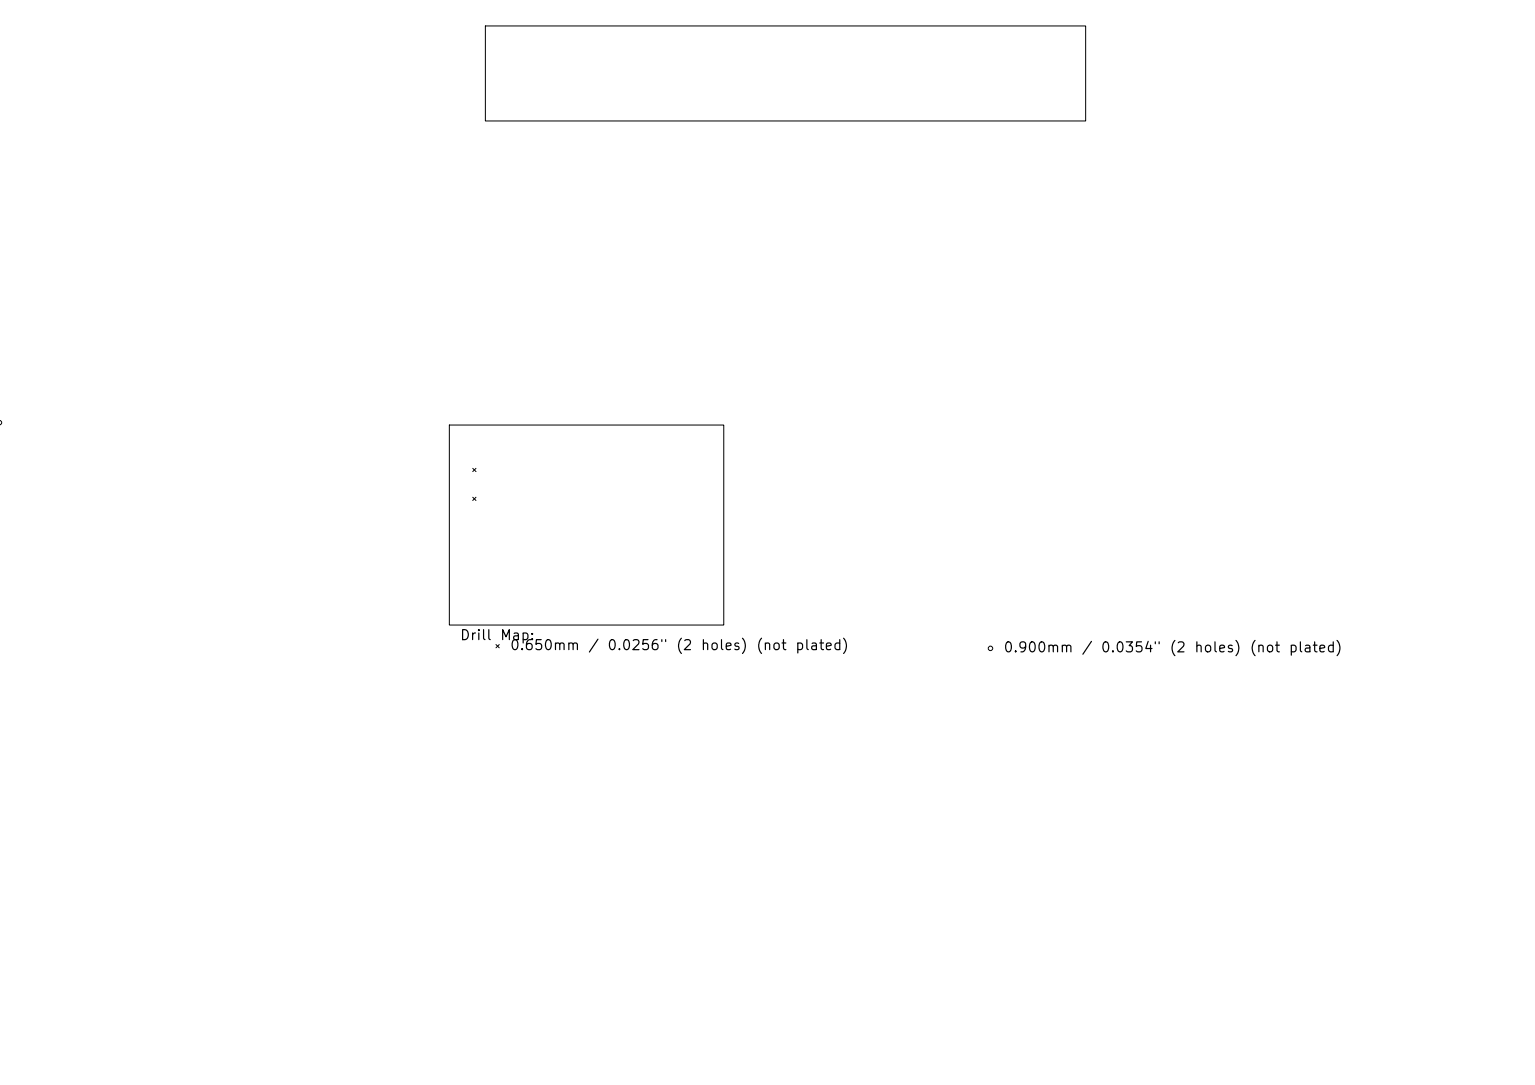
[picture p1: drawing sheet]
<svg xmlns="http://www.w3.org/2000/svg" width="297mm" height="210mm" viewBox="0 0 297 210" stroke-linecap="round" stroke-linejoin="round" font-family="sans-serif">
<defs><g id="words">
<g font-size="1.9">
<text x="88.9" y="124.4">Drill</text>
<text x="96.6" y="124.4">Map:</text>
<text x="98.5" y="126.3">0.650mm</text>
<text x="113.7" y="126.3">/</text>
<text x="117.4" y="126.3">0.0256&quot;</text>
<text x="130.6" y="126.3">(2</text>
<text x="135.4" y="126.3">holes)</text>
<text x="146.1" y="126.3">(not</text>
<text x="153.7" y="126.3">plated)</text>
<text x="194" y="126.8">0.900mm</text>
<text x="209.1" y="126.8">/</text>
<text x="212.8" y="126.8">0.0354&quot;</text>
<text x="226.1" y="126.8">(2</text>
<text x="230.9" y="126.8">holes)</text>
<text x="241.6" y="126.8">(not</text>
<text x="249.2" y="126.8">plated)</text>
</g>
</g></defs>
<g fill="none" stroke="#000" stroke-width=".19">
<path d="M93.9 5h116.2v18.4h-116.2zM-.1 81.4a.42 .42 0 0 1 .4 .4 .42 .42 0 0 1-.4 .4M86.9 82.3h53.1v38.7h-53.1zM91.5 90.7l.6 .6M91.5 96.2l.6 .7M92.1 90.7l-.6 .6M92.1 96.2l-.6 .7M96 124.8l.6 .6M96.6 124.8l-.6 .6"/>
<circle cx="191.6" cy="125.5" r=".44"/>
</g>
<use href="#words"/>
</svg>
